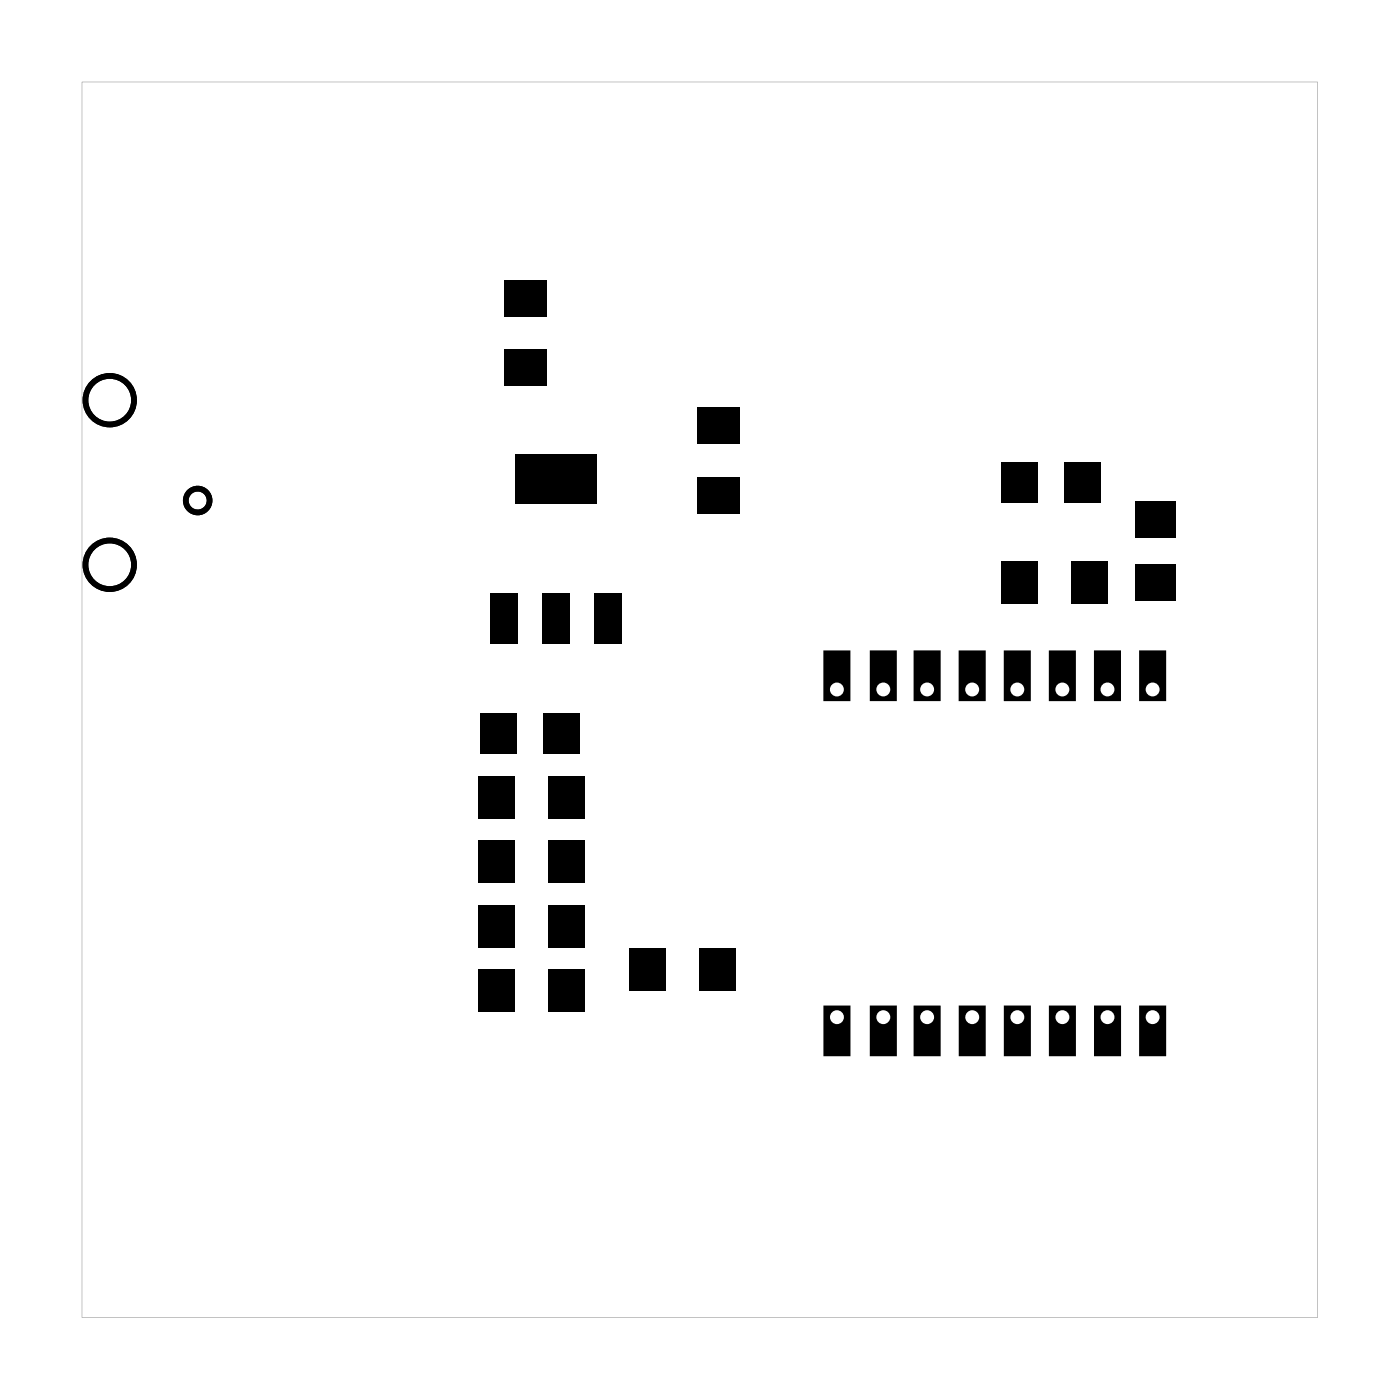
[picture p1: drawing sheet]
<svg xmlns="http://www.w3.org/2000/svg" width="62mm" height="62mm" viewBox="0 0 62 62" stroke-linecap="round" stroke-linejoin="round" font-family="sans-serif">
<g fill="#000">
<path d="M22.4 15.5h1.9v1.6h-1.9zM22.4 12.4h1.9v1.6h-1.9zM30.9 18.1h1.9v1.6h-1.9zM21.2 34.4h1.6v1.9h-1.6zM21.2 37.3h1.6v1.9h-1.6zM21.7 26.3h1.3v2.2h-1.3zM22.9 20.1h3.6v2.2h-3.6zM21.3 31.6h1.6v1.8h-1.6zM24.1 26.3h1.2v2.2h-1.2zM24.3 34.4h1.6v1.9h-1.6zM24.3 37.3h1.6v1.9h-1.6zM24.1 31.6h1.6v1.8h-1.6z"/>
<path d="M26.4 26.3h1.2v2.2h-1.2zM30.9 21.2h1.9v1.6h-1.9zM44.4 20.5h1.6v1.8h-1.6zM44.4 24.9h1.6v1.9h-1.6zM47.2 20.5h1.6v1.8h-1.6zM47.5 24.9h1.6v1.9h-1.6zM50.3 25h1.8v1.6h-1.8zM50.3 22.2h1.8v1.6h-1.8zM21.2 43h1.6v1.9h-1.6zM21.2 40.1h1.6v1.9h-1.6zM24.3 43h1.6v1.9h-1.6zM24.3 40.1h1.6v1.9h-1.6z"/>
<path d="M27.9 42h1.6v1.9h-1.6zM31 42h1.6v1.9h-1.6z"/>
<path d="M3.6 3.6h54.8v54.8h-54.8zM3.6 3.6v54.8h54.8v-54.8z"/>
<path d="M36.5 28.8v2.3h1.2v-2.3zM36.8 30.6a.31 .31 0 0 1 .6 0 .31 .31 0 0 1-.6 0z"/>
<path d="M38.6 28.8v2.3h1.2v-2.3zM38.9 30.6a.31 .31 0 0 1 .6 0 .31 .31 0 0 1-.6 0z"/>
<path d="M40.5 28.8v2.3h1.2v-2.3zM40.8 30.6a.31 .31 0 0 1 .6 0 .31 .31 0 0 1-.6 0z"/>
<path d="M42.5 28.8v2.3h1.2v-2.3zM42.8 30.6a.31 .31 0 0 1 .6 0 .31 .31 0 0 1-.6 0z"/>
<path d="M44.5 28.8v2.3h1.2v-2.3zM44.8 30.6a.31 .31 0 0 1 .6 0 .31 .31 0 0 1-.6 0z"/>
<path d="M46.5 28.8v2.3h1.2v-2.3zM46.8 30.6a.31 .31 0 0 1 .6 0 .31 .31 0 0 1-.6 0z"/>
<path d="M48.5 28.8v2.3h1.2v-2.3zM48.8 30.6a.31 .31 0 0 1 .6 0 .31 .31 0 0 1-.6 0z"/>
<path d="M50.5 28.8v2.3h1.2v-2.3zM50.8 30.6a.31 .31 0 0 1 .6 0 .31 .31 0 0 1-.6 0z"/>
<path d="M36.5 44.6v2.2h1.2v-2.2zM36.8 45.1a.31 .31 0 0 1 .6 0 .31 .31 0 0 1-.6 0z"/>
<path d="M38.6 44.6v2.2h1.2v-2.2zM38.9 45.1a.31 .31 0 0 1 .6 0 .31 .31 0 0 1-.6 0z"/>
<path d="M40.5 44.6v2.2h1.2v-2.2zM40.8 45.1a.31 .31 0 0 1 .6 0 .31 .31 0 0 1-.6 0z"/>
<path d="M42.5 44.6v2.2h1.2v-2.2zM42.8 45.1a.31 .31 0 0 1 .6 0 .31 .31 0 0 1-.6 0z"/>
<path d="M44.5 44.6v2.2h1.2v-2.2zM44.8 45.1a.31 .31 0 0 1 .6 0 .31 .31 0 0 1-.6 0z"/>
<path d="M46.5 44.6v2.2h1.2v-2.2zM46.8 45.1a.31 .31 0 0 1 .6 0 .31 .31 0 0 1-.6 0z"/>
<path d="M48.5 44.6v2.2h1.2v-2.2zM48.8 45.1a.31 .31 0 0 1 .6 0 .31 .31 0 0 1-.6 0z"/>
<path d="M50.5 44.6v2.2h1.2v-2.2zM50.8 45.1a.31 .31 0 0 1 .6 0 .31 .31 0 0 1-.6 0z"/>
</g>
<g fill="none" stroke="#000" stroke-width=".25">
<circle cx="4.9" cy="17.7" r="1.08"/>
<circle cx="4.9" cy="25" r="1.08"/>
<circle cx="8.8" cy="22.2" r=".53"/>
</g>
</svg>
